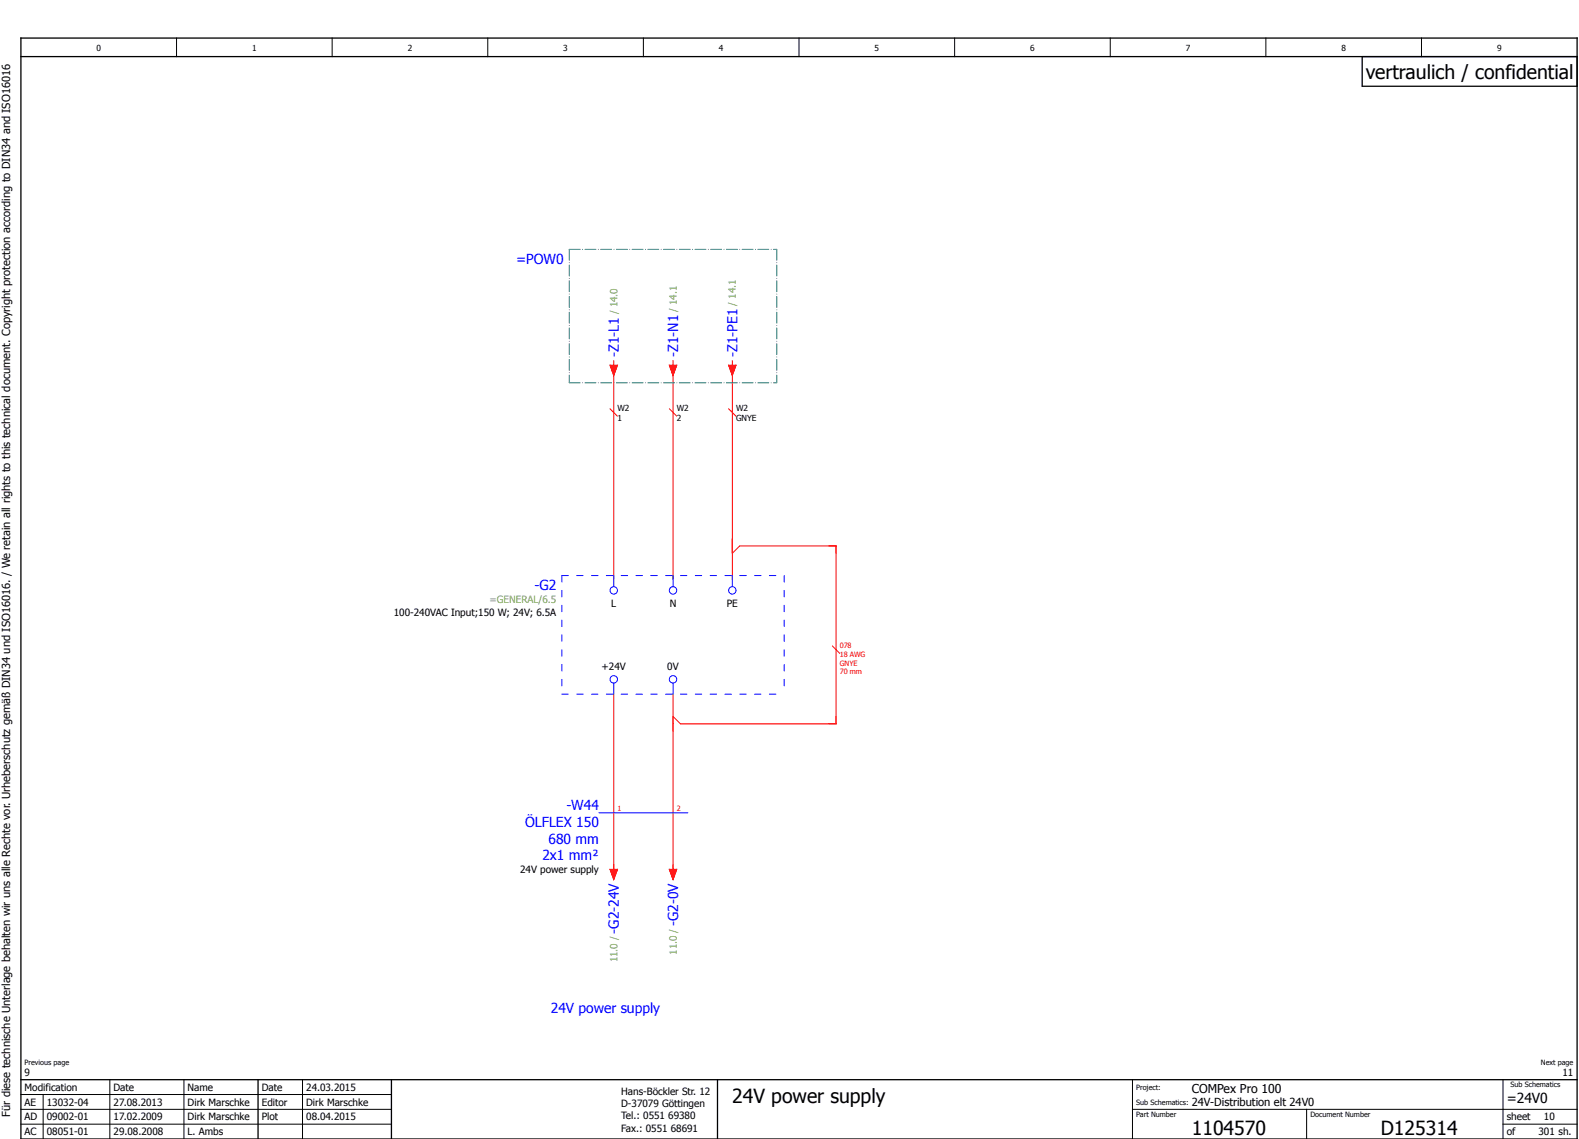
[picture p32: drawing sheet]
<svg xmlns="http://www.w3.org/2000/svg" width="426mm" height="307mm" viewBox="0 0 426 307" stroke-linecap="round" stroke-linejoin="round" font-family="sans-serif">
<defs><g id="words">
<g font-size="5.3">
<text x="368.6" y="21.2">vertraulich / confidential</text>
<text x="197.6" y="297.5">24V power supply</text>
<text x="321.6" y="306.2">1104570</text>
<text x="372.6" y="306.2">D125314</text>
</g>
<g font-size="3.7" fill="#00f">
<text x="139.3" y="71.2">=POW0</text>
<text x="167" y="96.3" transform="rotate(-90 167 96.3)">-Z1-L1</text>
<text x="183" y="96.3" transform="rotate(-90 183 96.3)">-Z1-N1</text>
<text x="199" y="96.3" transform="rotate(-90 199 96.3)">-Z1-PE1</text>
<text x="144.2" y="159.2">-G2</text>
<text x="152.9" y="218.5">-W44</text>
<text x="141.7" y="223">ÖLFLEX 150</text>
<text x="148" y="227.6">680 mm</text>
<text x="146.4" y="232.1">2x1 mm²</text>
<text x="167" y="251.9" transform="rotate(-90 167 251.9)">-G2-24V</text>
<text x="183" y="249.8" transform="rotate(-90 183 249.8)">-G2-0V</text>
<text x="148.6" y="273.3">24V power supply</text>
</g>
<text font-size="3.7" x="406.6" y="297.6">=24V0</text>
<text font-size="3.3" x="321.6" y="295">COMPex Pro 100</text>
<g font-size="3">
<text x="321.6" y="298.4">24V-Distribution elt 24V0</text>
<text x="2.7" y="301.3" transform="rotate(-90 2.7 301.3)">Für diese technische Unterlage behalten wir uns alle Rechte vor. Urheberschutz gemäß DIN34 und ISO16016. / We retain all rights to this technical document. Copyright protection according to DIN34 and ISO16016</text>
</g>
<g font-size="2.7" fill="#7ca552">
<text x="198.6" y="82.4" transform="rotate(-90 198.6 82.4)">/ 14.1</text>
<text x="166.6" y="84.7" transform="rotate(-90 166.6 84.7)">/ 14.0</text>
<text x="182.6" y="84.1" transform="rotate(-90 182.6 84.1)">/ 14.1</text>
<text x="132.1" y="162.8">=GENERAL/6.5</text>
<text x="182.6" y="257.6" transform="rotate(-90 182.6 257.6)">11.0 /</text>
<text x="166.6" y="259.7" transform="rotate(-90 166.6 259.7)">11.0 /</text>
</g>
<g font-size="2.7">
<text x="106.3" y="166.1">100-240VAC Input;150 W; 24V; 6.5A</text>
<text x="165" y="163.8">L</text>
<text x="180.7" y="163.8">N</text>
<text x="196.1" y="163.8">PE</text>
<text x="162.4" y="180.7">+24V</text>
<text x="180.1" y="180.7">0V</text>
<text x="140.4" y="235.6">24V power supply</text>
<text x="6.6" y="290.3">9</text>
<text x="421.7" y="290.3">11</text>
<text x="6.6" y="294.2">Modification</text>
<text x="6.6" y="298.3">AE</text>
<text x="12.6" y="298.3">13032-04</text>
<text x="30.6" y="294.3">Date</text>
<text x="30.6" y="298.3">27.08.2013</text>
<text x="50.6" y="294.3">Name</text>
<text x="50.6" y="298.3">Dirk Marschke</text>
<text x="70.6" y="298.3">Editor</text>
<text x="70.7" y="294.2">Date</text>
<text x="82.6" y="298.3">Dirk Marschke</text>
<text x="82.6" y="294.3">24.03.2015</text>
<text x="167.6" y="295.3">Hans-Böckler Str. 12</text>
<text x="167.6" y="298.8">D-37079 Göttingen</text>
<text x="6.6" y="302.3">AD</text>
<text x="12.6" y="302.3">09002-01</text>
<text x="30.6" y="302.3">17.02.2009</text>
<text x="50.6" y="302.3">Dirk Marschke</text>
<text x="70.6" y="302.3">Plot</text>
<text x="82.6" y="302.3">08.04.2015</text>
<text x="167.6" y="301.8">Tel.: 0551 69380</text>
<text x="167.6" y="305.3">Fax.: 0551 68691</text>
<text x="406.6" y="302.3">sheet</text>
<text x="416.7" y="302.3">10</text>
<text x="6.6" y="306.3">AC</text>
<text x="12.6" y="306.3">08051-01</text>
<text x="30.6" y="306.3">29.08.2008</text>
<text x="50.6" y="306.3">L. Ambs</text>
<text x="406.6" y="306.3">of</text>
<text x="415.2" y="306.3">301 sh.</text>
</g>
<g font-size="2.3">
<text x="26" y="13.8">0</text>
<text x="68" y="13.8">1</text>
<text x="110" y="13.8">2</text>
<text x="152" y="13.8">3</text>
<text x="194" y="13.8">4</text>
<text x="236" y="13.8">5</text>
<text x="278" y="13.8">6</text>
<text x="320" y="13.8">7</text>
<text x="362" y="13.8">8</text>
<text x="404" y="13.8">9</text>
<text x="166.6" y="110.8">W2</text>
<text x="166.6" y="113.5">1</text>
<text x="182.6" y="110.8">W2</text>
<text x="182.6" y="113.5">2</text>
<text x="198.6" y="110.8">W2</text>
<text x="198.6" y="113.5">GNYE</text>
</g>
<g font-size="2" fill="#f00">
<text x="226.6" y="174.9">078</text>
<text x="226.6" y="177.2">18 AWG</text>
<text x="226.6" y="179.6">GNYE</text>
<text x="226.6" y="181.9">70 mm</text>
<text x="166.6" y="218.8">1</text>
<text x="182.6" y="218.8">2</text>
</g>
<g font-size="2">
<text x="6.6" y="287.3">Previous page</text>
<text x="415.9" y="287.3">Next page</text>
<text x="306.6" y="294">Project:</text>
<text x="407.6" y="293.3">Sub Schematics</text>
<text x="306.6" y="298">Sub Schematics:</text>
<text x="306.6" y="301.3">Part Number</text>
<text x="353.6" y="301.3">Document Number</text>
</g>
</g></defs>
<g fill="none" stroke="#000" stroke-width=".27">
<path d="M47.6 10.3v5M89.6 10.3v5M131.6 10.3v5M173.6 10.3v5M215.6 10.3v5M257.6 10.3v5M299.6 10.3v5M341.6 10.3v5M383.6 10.3v5M5.6 299.3h100M5.6 295.3h100M11.6 295.3v12"/>
<path d="M29.6 291.3v16M49.6 291.3v16M81.6 291.3v16M305.6 299.3h120M305.6 291.3v16M352.6 299.3v8M405.6 291.3v16M5.6 303.3h100M405.6 303.3h20"/>
</g>
<path d="M5.6 15.3h420M5.6 10.3h420v297h-420zM367.6 15.3v8h58M5.6 291.3h420M69.6 291.3v16M105.6 291.3v16M193.6 291.3v16" fill="none" stroke="#000" stroke-width=".35"/>
<g fill="none" stroke="#f00" stroke-width=".27">
<path d="M164.6 98.5l1 2.8 1-2.8M165.6 97.3v1.2M180.6 98.5l1 2.8 1-2.8M181.6 97.3v1.2M196.6 98.5l1 2.8 1-2.8M197.6 97.3v1.2M164.6 110.3l2 2M165.6 100.3v56M180.6 110.3l2 2M181.6 100.3v56M196.6 110.3l2 2M197.6 100.3v56"/>
<path d="M197.6 149.3l2-2h26v48h-42l-2-2M224.6 174.3l2 2M165.6 187.3v49M181.6 187.3v49M164.6 234.5l1 2.8 1-2.8M180.6 234.5l1 2.8 1-2.8"/>
</g>
<path d="M151.6 155.3h60M151.6 155.3v32M211.6 155.3v32M151.6 187.3h60" fill="none" stroke="#00f" stroke-width=".27" stroke-dasharray="1.7 2.3"/>
<g fill="none" stroke="#00f" stroke-width=".27">
<path d="M165.6 155.3v3M181.6 155.3v3M197.6 155.3v3M165.6 184.3v3M181.6 184.3v3M161.6 219.3h24"/>
<circle cx="165.6" cy="159.3" r="1"/>
<circle cx="181.6" cy="159.3" r="1"/>
<circle cx="197.6" cy="159.3" r="1"/>
<circle cx="165.6" cy="183.3" r="1"/>
<circle cx="181.6" cy="183.3" r="1"/>
</g>
<path d="M153.6 67.3h56M153.6 67.3v36M209.6 67.3v36M153.6 103.3h56" fill="none" stroke="#007f7f" stroke-width=".27" stroke-dasharray="2.9 .6 0 .6"/>
<g fill="#f00" stroke="#f00" stroke-width=".27">
<path d="M164.6 234.5h2l-1 2.8z"/>
<path d="M180.6 234.5h2l-1 2.8z"/>
<path d="M164.6 98.5h2l-1 2.8z"/>
<path d="M180.6 98.5h2l-1 2.8z"/>
<path d="M196.6 98.5h2l-1 2.8z"/>
</g>
<use href="#words"/>
</svg>
